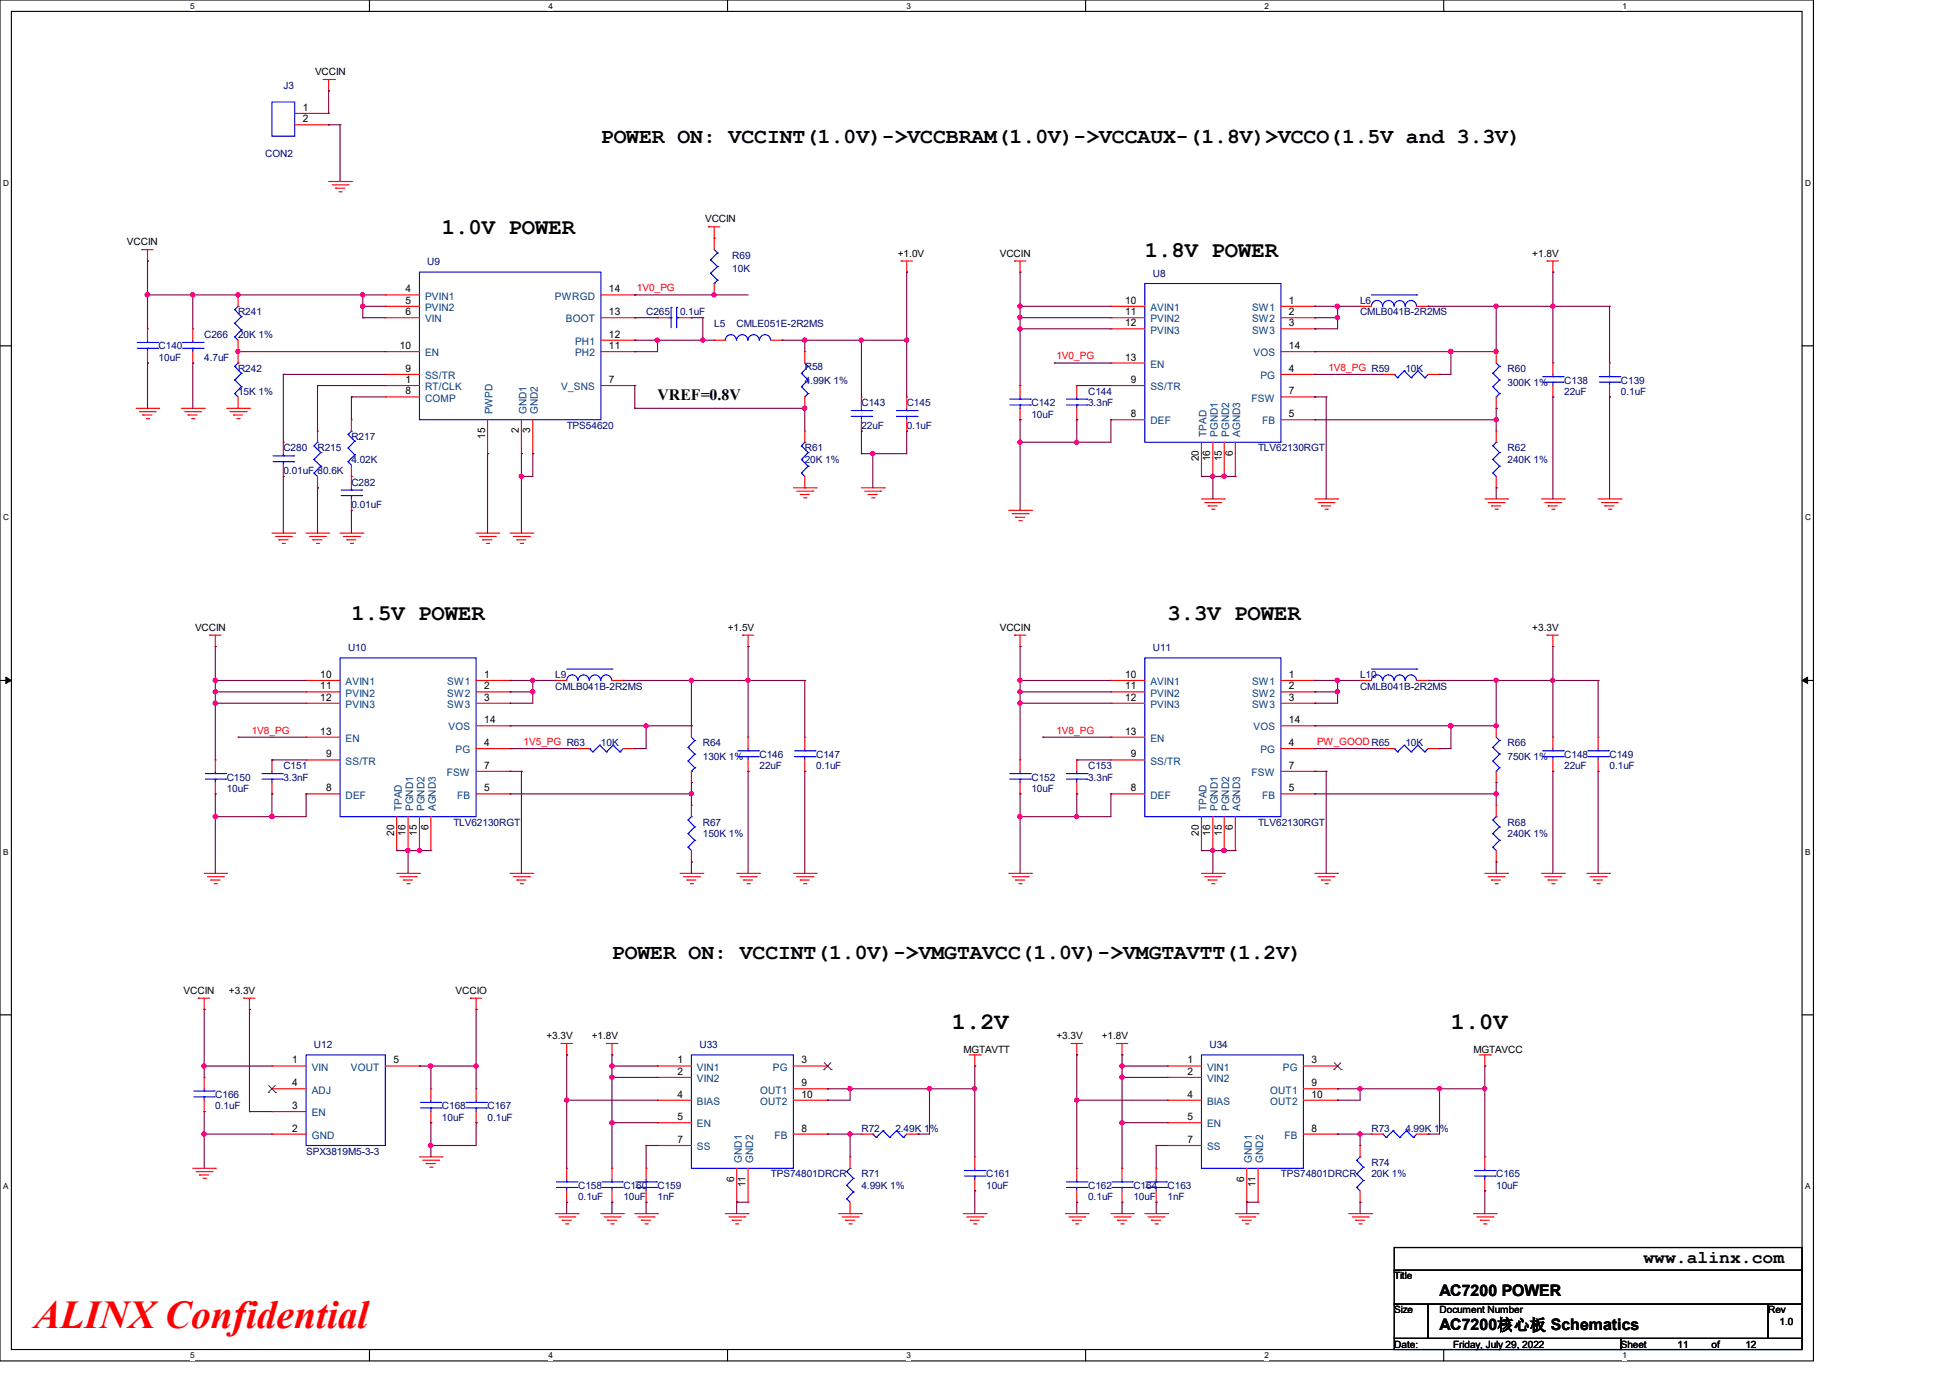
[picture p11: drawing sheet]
<svg xmlns="http://www.w3.org/2000/svg" width="297mm" height="210mm" viewBox="0 0 297 210" stroke-linecap="round" stroke-linejoin="round" font-family="sans-serif">
<defs><g id="words">
<text font-size="6" fill="#f00" x="5.2" y="202.3">ALINX Confidential</text>
<g font-size="3.6">
<text x="145.1" y="156.7">1.2V</text>
<text x="221.1" y="156.7">1.0V</text>
</g>
<g font-size="3.4">
<text x="67.4" y="35.6">1.0V POWER</text>
<text x="174.5" y="39.1">1.8V POWER</text>
<text x="53.6" y="94.4">1.5V POWER</text>
<text x="177.9" y="94.4">3.3V POWER</text>
</g>
<g font-size="3.3">
<text x="91.6" y="21.7">POWER ON: VCCINT(1.0V)-&gt;VCCBRAM(1.0V)-&gt;VCCAUX-(1.8V)&gt;VCCO(1.5V and 3.3V)</text>
<text x="93.3" y="146.1">POWER ON: VCCINT(1.0V)-&gt;VMGTAVCC(1.0V)-&gt;VMGTAVTT(1.2V)</text>
</g>
<text font-size="2.8" x="250.4" y="192.3">www.alinx.com</text>
<g font-size="2.4">
<text x="100.2" y="61">VREF=0.8V</text>
<text x="219.4" y="197.4">AC7200 POWER</text>
<text x="219.4" y="202.6">AC7200核心板 Schematics</text>
</g>
<g font-size="1.6">
<text x="46.1" y="16.9">1</text>
<text x="46.1" y="18.6">2</text>
<text x="61.8" y="44.5">4</text>
<text x="61.8" y="46.3">5</text>
<text x="92.8" y="44.5">14</text>
<text x="171.4" y="46.3">10</text>
<text x="196.4" y="46.3">1</text>
<text x="60.9" y="53.2">10</text>
<text x="61.8" y="48">6</text>
<text x="92.8" y="53.2">11</text>
<text x="92.8" y="51.4">12</text>
<text x="92.8" y="48">13</text>
<text x="171.4" y="48">11</text>
<text x="171.4" y="49.7">12</text>
<text x="196.4" y="48">2</text>
<text x="196.4" y="49.7">3</text>
<text x="196.4" y="53.2">14</text>
<text x="61.8" y="58.3">1</text>
<text x="61.8" y="56.6">9</text>
<text x="92.8" y="58.3">7</text>
<text x="171.4" y="54.9">13</text>
<text x="172.3" y="58.3">9</text>
<text x="196.4" y="56.6">4</text>
<text x="61.8" y="60.1">8</text>
<text x="79.1" y="66" transform="rotate(-90 79.1 66)">2</text>
<text x="80.8" y="66" transform="rotate(-90 80.8 66)">3</text>
<text x="172.3" y="63.5">8</text>
<text x="196.4" y="60.1">7</text>
<text x="196.4" y="63.5">5</text>
<text x="73.9" y="66.8" transform="rotate(-90 73.9 66.8)">15</text>
<text x="182.7" y="70.3" transform="rotate(-90 182.7 70.3)">20</text>
<text x="184.4" y="70.3" transform="rotate(-90 184.4 70.3)">16</text>
<text x="186.2" y="70.3" transform="rotate(-90 186.2 70.3)">15</text>
<text x="187.9" y="69.4" transform="rotate(-90 187.9 69.4)">6</text>
<text x="48.8" y="103.2">10</text>
<text x="48.8" y="105">11</text>
<text x="48.8" y="106.7">12</text>
<text x="73.8" y="103.2">1</text>
<text x="73.8" y="105">2</text>
<text x="73.8" y="106.7">3</text>
<text x="171.4" y="103.2">10</text>
<text x="171.4" y="105">11</text>
<text x="171.4" y="106.7">12</text>
<text x="196.4" y="103.2">1</text>
<text x="196.4" y="105">2</text>
<text x="196.4" y="106.7">3</text>
<text x="48.8" y="111.9">13</text>
<text x="73.8" y="110.1">14</text>
<text x="73.8" y="113.6">4</text>
<text x="171.4" y="111.9">13</text>
<text x="196.4" y="110.1">14</text>
<text x="196.4" y="113.6">4</text>
<text x="49.7" y="115.4">9</text>
<text x="73.8" y="117.1">7</text>
<text x="172.3" y="115.4">9</text>
<text x="196.4" y="117.1">7</text>
<text x="49.7" y="120.5">8</text>
<text x="73.8" y="120.5">5</text>
<text x="172.3" y="120.5">8</text>
<text x="196.4" y="120.5">5</text>
<text x="60.1" y="127.3" transform="rotate(-90 60.1 127.3)">20</text>
<text x="61.8" y="127.3" transform="rotate(-90 61.8 127.3)">16</text>
<text x="63.5" y="127.3" transform="rotate(-90 63.5 127.3)">15</text>
<text x="65.3" y="126.4" transform="rotate(-90 65.3 126.4)">6</text>
<text x="182.7" y="127.3" transform="rotate(-90 182.7 127.3)">20</text>
<text x="184.4" y="127.3" transform="rotate(-90 184.4 127.3)">16</text>
<text x="186.2" y="127.3" transform="rotate(-90 186.2 127.3)">15</text>
<text x="187.9" y="126.4" transform="rotate(-90 187.9 126.4)">6</text>
<text x="44.5" y="162">1</text>
<text x="59.9" y="162">5</text>
<text x="103.3" y="162">1</text>
<text x="122.1" y="162">3</text>
<text x="181" y="162">1</text>
<text x="199.9" y="162">3</text>
<text x="44.5" y="165.4">4</text>
<text x="103.3" y="163.7">2</text>
<text x="103.3" y="167.2">4</text>
<text x="122.1" y="165.4">9</text>
<text x="122.1" y="167.2">10</text>
<text x="181" y="163.7">2</text>
<text x="181" y="167.2">4</text>
<text x="199.9" y="165.4">9</text>
<text x="199.9" y="167.2">10</text>
<text x="44.5" y="168.9">3</text>
<text x="44.5" y="172.3">2</text>
<text x="103.3" y="170.6">5</text>
<text x="122.1" y="172.3">8</text>
<text x="181" y="170.6">5</text>
<text x="199.9" y="172.3">8</text>
<text x="103.3" y="174.1">7</text>
<text x="181" y="174.1">7</text>
<text x="111.9" y="180" transform="rotate(-90 111.9 180)">6</text>
<text x="113.6" y="180.8" transform="rotate(-90 113.6 180.8)">11</text>
<text x="189.6" y="180" transform="rotate(-90 189.6 180)">6</text>
<text x="191.3" y="180.8" transform="rotate(-90 191.3 180.8)">11</text>
</g>
<g font-size="1.6" fill="#004080">
<text x="64.8" y="45.6">PVIN1</text>
<text x="64.8" y="47.4">PVIN2</text>
<text x="84.5" y="45.6">PWRGD</text>
<text x="175.3" y="47.4">AVIN1</text>
<text x="190.8" y="47.4">SW1</text>
<text x="64.8" y="49.1">VIN</text>
<text x="86.2" y="49.1">BOOT</text>
<text x="87.6" y="52.5">PH1</text>
<text x="175.3" y="49.1">PVIN2</text>
<text x="175.3" y="50.8">PVIN3</text>
<text x="190.8" y="49.1">SW2</text>
<text x="190.8" y="50.8">SW3</text>
<text x="64.8" y="59.4">RT/CLK</text>
<text x="64.8" y="57.7">SS/TR</text>
<text x="64.8" y="54.3">EN</text>
<text x="85.5" y="59.4">V_SNS</text>
<text x="87.6" y="54.3">PH2</text>
<text x="175.3" y="56">EN</text>
<text x="175.3" y="59.4">SS/TR</text>
<text x="191" y="54.3">VOS</text>
<text x="192.1" y="57.7">PG</text>
<text x="64.8" y="61.2">COMP</text>
<text x="75.1" y="63.1" transform="rotate(-90 75.1 63.1)">PWPD</text>
<text x="80.2" y="63.1" transform="rotate(-90 80.2 63.1)">GND1</text>
<text x="82" y="63.1" transform="rotate(-90 82 63.1)">GND2</text>
<text x="175.3" y="64.6">DEF</text>
<text x="190.7" y="61.2">FSW</text>
<text x="192.3" y="64.6">FB</text>
<text x="183.8" y="66.5" transform="rotate(-90 183.8 66.5)">TPAD</text>
<text x="185.6" y="66.5" transform="rotate(-90 185.6 66.5)">PGND1</text>
<text x="187.3" y="66.5" transform="rotate(-90 187.3 66.5)">PGND2</text>
<text x="189" y="66.5" transform="rotate(-90 189 66.5)">AGND3</text>
<text x="52.7" y="104.3">AVIN1</text>
<text x="52.7" y="106.1">PVIN2</text>
<text x="52.7" y="107.8">PVIN3</text>
<text x="68.2" y="104.3">SW1</text>
<text x="68.2" y="106.1">SW2</text>
<text x="68.2" y="107.8">SW3</text>
<text x="175.3" y="104.3">AVIN1</text>
<text x="175.3" y="106.1">PVIN2</text>
<text x="175.3" y="107.8">PVIN3</text>
<text x="190.8" y="104.3">SW1</text>
<text x="190.8" y="106.1">SW2</text>
<text x="190.8" y="107.8">SW3</text>
<text x="52.7" y="113">EN</text>
<text x="68.4" y="111.2">VOS</text>
<text x="175.3" y="113">EN</text>
<text x="191" y="111.2">VOS</text>
<text x="52.7" y="116.5">SS/TR</text>
<text x="68.1" y="118.2">FSW</text>
<text x="69.4" y="114.7">PG</text>
<text x="175.3" y="116.5">SS/TR</text>
<text x="190.7" y="118.2">FSW</text>
<text x="192.1" y="114.7">PG</text>
<text x="52.7" y="121.6">DEF</text>
<text x="61.2" y="123.5" transform="rotate(-90 61.2 123.5)">TPAD</text>
<text x="62.9" y="123.5" transform="rotate(-90 62.9 123.5)">PGND1</text>
<text x="64.7" y="123.5" transform="rotate(-90 64.7 123.5)">PGND2</text>
<text x="66.4" y="123.5" transform="rotate(-90 66.4 123.5)">AGND3</text>
<text x="69.7" y="121.6">FB</text>
<text x="175.3" y="121.6">DEF</text>
<text x="183.8" y="123.5" transform="rotate(-90 183.8 123.5)">TPAD</text>
<text x="185.6" y="123.5" transform="rotate(-90 185.6 123.5)">PGND1</text>
<text x="187.3" y="123.5" transform="rotate(-90 187.3 123.5)">PGND2</text>
<text x="189" y="123.5" transform="rotate(-90 189 123.5)">AGND3</text>
<text x="192.3" y="121.6">FB</text>
<text x="47.5" y="163.1">VIN</text>
<text x="47.5" y="166.5">ADJ</text>
<text x="53.5" y="163.1">VOUT</text>
<text x="106.2" y="163.1">VIN1</text>
<text x="106.2" y="164.8">VIN2</text>
<text x="115.8" y="166.5">OUT1</text>
<text x="117.8" y="163.1">PG</text>
<text x="183.9" y="163.1">VIN1</text>
<text x="183.9" y="164.8">VIN2</text>
<text x="193.5" y="166.5">OUT1</text>
<text x="195.5" y="163.1">PG</text>
<text x="47.5" y="170">EN</text>
<text x="47.5" y="173.4">GND</text>
<text x="106.2" y="168.3">BIAS</text>
<text x="106.2" y="171.7">EN</text>
<text x="115.8" y="168.3">OUT2</text>
<text x="118" y="173.4">FB</text>
<text x="183.9" y="168.3">BIAS</text>
<text x="183.9" y="171.7">EN</text>
<text x="193.5" y="168.3">OUT2</text>
<text x="195.7" y="173.4">FB</text>
<text x="106.2" y="175.2">SS</text>
<text x="113" y="177.1" transform="rotate(-90 113 177.1)">GND1</text>
<text x="114.8" y="177.1" transform="rotate(-90 114.8 177.1)">GND2</text>
<text x="183.9" y="175.2">SS</text>
<text x="190.7" y="177.1" transform="rotate(-90 190.7 177.1)">GND1</text>
<text x="192.5" y="177.1" transform="rotate(-90 192.5 177.1)">GND2</text>
</g>
<g font-size="1.5">
<text x="48" y="11.4">VCCIN</text>
<text x="107.4" y="33.9">VCCIN</text>
<text x="19.3" y="37.3">VCCIN</text>
<text x="136.8" y="39.1">+1.0V</text>
<text x="152.4" y="39.1">VCCIN</text>
<text x="233.5" y="39.1">+1.8V</text>
<text x="29.7" y="96.1">VCCIN</text>
<text x="110.9" y="96.1">+1.5V</text>
<text x="152.4" y="96.1">VCCIN</text>
<text x="233.5" y="96.1">+3.3V</text>
<text x="28" y="151.3">VCCIN</text>
<text x="34.9" y="151.3">+3.3V</text>
<text x="69.4" y="151.3">VCCIO</text>
<text x="83.3" y="158.2">+3.3V</text>
<text x="90.2" y="158.2">+1.8V</text>
<text x="146.8" y="160.3">MGTAVTT</text>
<text x="161" y="158.2">+3.3V</text>
<text x="167.9" y="158.2">+1.8V</text>
<text x="224.5" y="160.3">MGTAVCC</text>
<text x="212.5" y="194.9">Title</text>
<text x="212.5" y="200">Size</text>
<text x="219.4" y="200">Document Number</text>
<text x="269.4" y="200">Rev</text>
<text x="271.2" y="201.8">1.0</text>
<text x="212.5" y="205.2">Date:</text>
<text x="221.4" y="205.2">Friday, July 29, 2022</text>
<text x="247" y="205.2">Sheet</text>
<text x="255.6" y="205.2">11</text>
<text x="260.8" y="205.2">of</text>
<text x="266" y="205.2">12</text>
</g>
<g font-size="1.5" fill="#000080">
<text x="43.2" y="13.5">J3</text>
<text x="40.4" y="23.9">CON2</text>
<text x="65.1" y="40.4">U9</text>
<text x="111.6" y="39.4">R69</text>
<text x="111.6" y="41.5">10K</text>
<text x="175.7" y="42.2">U8</text>
<text x="207.3" y="46.3">L6</text>
<text x="24.2" y="53.2">C140</text>
<text x="31.1" y="51.5">C266</text>
<text x="36.3" y="48">R241</text>
<text x="36.3" y="51.5">20K 1%</text>
<text x="98.5" y="48">C265</text>
<text x="103.6" y="48">0.1uF</text>
<text x="108.8" y="49.8">L5</text>
<text x="112.3" y="49.8">CMLE051E-2R2MS</text>
<text x="207.3" y="48">CMLB041B-2R2MS</text>
<text x="24.2" y="54.9">10uF</text>
<text x="31.1" y="54.9">4.7uF</text>
<text x="36.3" y="56.7">R242</text>
<text x="122.6" y="56.3">R58</text>
<text x="122.6" y="58.4">4.99K 1%</text>
<text x="214.2" y="56.7">10K</text>
<text x="229.7" y="56.7">R60</text>
<text x="229.7" y="58.8">300K 1%</text>
<text x="238.4" y="58.4">C138</text>
<text x="247" y="58.4">C139</text>
<text x="36.3" y="60.1">15K 1%</text>
<text x="86.4" y="65.3">TPS54620</text>
<text x="131.3" y="61.8">C143</text>
<text x="131.3" y="65.3">22uF</text>
<text x="138.2" y="61.8">C145</text>
<text x="138.2" y="65.3">0.1uF</text>
<text x="157.2" y="61.8">C142</text>
<text x="157.2" y="63.6">10uF</text>
<text x="165.8" y="60.1">C144</text>
<text x="165.8" y="61.8">3.3nF</text>
<text x="238.4" y="60.1">22uF</text>
<text x="247" y="60.1">0.1uF</text>
<text x="43.2" y="68.7">C280</text>
<text x="48.4" y="68.7">R215</text>
<text x="53.6" y="67.1">R217</text>
<text x="53.6" y="70.5">4.02K</text>
<text x="122.6" y="68.7">R61</text>
<text x="122.6" y="70.5">20K 1%</text>
<text x="191.7" y="68.7">TLV62130RGT</text>
<text x="229.7" y="68.7">R62</text>
<text x="229.7" y="70.5">240K 1%</text>
<text x="43.2" y="72.2">0.01uF 80.6K</text>
<text x="53.6" y="74">C282</text>
<text x="53.6" y="77.4">0.01uF</text>
<text x="53" y="99.1">U10</text>
<text x="175.7" y="99.1">U11</text>
<text x="84.6" y="103.3">L9</text>
<text x="84.6" y="105">CMLB041B-2R2MS</text>
<text x="207.3" y="103.3">L10</text>
<text x="207.3" y="105">CMLB041B-2R2MS</text>
<text x="91.6" y="113.7">10K</text>
<text x="107.1" y="113.7">R64</text>
<text x="214.2" y="113.7">10K</text>
<text x="229.7" y="113.7">R66</text>
<text x="34.5" y="118.9">C150</text>
<text x="43.2" y="117.1">C151</text>
<text x="43.2" y="118.9">3.3nF</text>
<text x="107.1" y="115.7">130K 1%</text>
<text x="115.7" y="115.4">C146</text>
<text x="115.7" y="117.1">22uF</text>
<text x="124.4" y="115.4">C147</text>
<text x="124.4" y="117.1">0.1uF</text>
<text x="157.2" y="118.9">C152</text>
<text x="165.8" y="117.1">C153</text>
<text x="165.8" y="118.9">3.3nF</text>
<text x="229.7" y="115.7">750K 1%</text>
<text x="238.4" y="115.4">C148</text>
<text x="238.4" y="117.1">22uF</text>
<text x="245.3" y="115.4">C149</text>
<text x="245.3" y="117.1">0.1uF</text>
<text x="34.5" y="120.6">10uF</text>
<text x="69.1" y="125.8">TLV62130RGT</text>
<text x="107.1" y="125.8">R67</text>
<text x="157.2" y="120.6">10uF</text>
<text x="191.7" y="125.8">TLV62130RGT</text>
<text x="229.7" y="125.8">R68</text>
<text x="107.1" y="127.5">150K 1%</text>
<text x="229.7" y="127.5">240K 1%</text>
<text x="47.8" y="159.6">U12</text>
<text x="106.6" y="159.6">U33</text>
<text x="184.3" y="159.6">U34</text>
<text x="32.8" y="167.2">C166</text>
<text x="32.8" y="169">0.1uF</text>
<text x="67.4" y="169">C168</text>
<text x="67.4" y="170.7">10uF</text>
<text x="74.3" y="169">C167</text>
<text x="74.3" y="170.7">0.1uF</text>
<text x="131.3" y="172.4">R72</text>
<text x="136.4" y="172.4">2.49K 1%</text>
<text x="209" y="172.4">R73</text>
<text x="214.2" y="172.4">4.99K 1%</text>
<text x="46.7" y="175.9">SPX3819M5-3-3</text>
<text x="117.5" y="179.3">TPS74801DRCR</text>
<text x="131.3" y="179.3">R71</text>
<text x="150.3" y="179.3">C161</text>
<text x="195.2" y="179.3">TPS74801DRCR</text>
<text x="209" y="177.6">R74</text>
<text x="209" y="179.3">20K 1%</text>
<text x="228" y="179.3">C165</text>
<text x="88.1" y="181">C158</text>
<text x="88.1" y="182.8">0.1uF</text>
<text x="95" y="181">C160</text>
<text x="95" y="182.8">10uF</text>
<text x="100.2" y="181">C159</text>
<text x="100.2" y="182.8">1nF</text>
<text x="131.3" y="181">4.99K 1%</text>
<text x="150.3" y="181">10uF</text>
<text x="165.8" y="181">C162</text>
<text x="165.8" y="182.8">0.1uF</text>
<text x="172.7" y="181">C164</text>
<text x="172.7" y="182.8">10uF</text>
<text x="177.9" y="181">C163</text>
<text x="177.9" y="182.8">1nF</text>
<text x="228" y="181">10uF</text>
</g>
<g font-size="1.5" fill="#f00">
<text x="97.1" y="44.4">1V0_PG</text>
<text x="161" y="54.7">1V0_PG</text>
<text x="202.4" y="56.5">1V8_PG R59</text>
<text x="38.4" y="111.7">1V8_PG</text>
<text x="79.8" y="113.5">1V5_PG R63</text>
<text x="161" y="111.7">1V8_PG</text>
<text x="200.7" y="113.5">PW_GOODR65</text>
</g>
<g font-size="1.3">
<text x="29" y="1.4">5</text>
<text x="83.6" y="1.4">4</text>
<text x="138.1" y="1.4">3</text>
<text x="192.7" y="1.4">2</text>
<text x="247.3" y="1.4">1</text>
<text x=".5" y="28.3">D</text>
<text x="275.1" y="28.3">D</text>
<text x=".5" y="79.2">C</text>
<text x="275.1" y="79.2">C</text>
<text x=".5" y="130.2">B</text>
<text x="275.1" y="130.2">B</text>
<text x=".5" y="181.1">A</text>
<text x="275.1" y="181.1">A</text>
<text x="29" y="206.9">5</text>
<text x="83.6" y="206.9">4</text>
<text x="138.1" y="206.9">3</text>
<text x="192.7" y="206.9">2</text>
<text x="247.3" y="206.9">1</text>
</g>
</g></defs>
<path d="M0 0h276.4v207.3h-276.4zM1.7 1.7h272.9v203.8h-272.9z" fill="none" stroke="#000" stroke-width=".17"/>
<g fill="#fff">
<path d="M29 .2h.7v1.4h-.7z"/>
<path d="M29 205.7h.7v1.4h-.7z"/>
</g>
<path d="M56.3 0v1.7M56.3 205.5v1.8" fill="none" stroke="#000" stroke-width=".17"/>
<g fill="#fff">
<path d="M83.6 .2h.6v1.4h-.6z"/>
<path d="M83.6 205.7h.6v1.4h-.6z"/>
</g>
<path d="M110.9 0v1.7M110.9 205.5v1.8" fill="none" stroke="#000" stroke-width=".17"/>
<g fill="#fff">
<path d="M138.1 .2h.7v1.4h-.7z"/>
<path d="M138.1 205.7h.7v1.4h-.7z"/>
</g>
<path d="M165.4 0v1.7M165.4 205.5v1.8" fill="none" stroke="#000" stroke-width=".17"/>
<g fill="#fff">
<path d="M192.7 .2h.7v1.4h-.7z"/>
<path d="M192.7 205.7h.7v1.4h-.7z"/>
</g>
<path d="M220 0v1.7M220 205.5v1.8" fill="none" stroke="#000" stroke-width=".17"/>
<g fill="#fff">
<path d="M247.3 .2h.6v1.4h-.6z"/>
<path d="M247.3 205.7h.6v1.4h-.6z"/>
<path d="M.5 27.2h.9v1.4h-.9z"/>
<path d="M275.1 27.2h.9v1.4h-.9z"/>
<path d="M.5 78.1h.9v1.4h-.9z"/>
<path d="M275.1 78.1h.9v1.4h-.9z"/>
</g>
<path d="M0 52.7h1.7M274.6 52.7h1.8" fill="none" stroke="#000" stroke-width=".17"/>
<g fill="#fff">
<path d="M.5 129.1h.8v1.4h-.8z"/>
<path d="M275.1 129.1h.8v1.4h-.8z"/>
</g>
<path d="M0 103.6h1.7M274.6 103.6h1.8" fill="none" stroke="#000" stroke-width=".17"/>
<path d="M.9 103.1l.8 .5-.8 .5zM274.6 103.6l.9-.5v1z" fill="#000" stroke="#000" stroke-width=".15"/>
<g fill="#fff">
<path d="M.5 180h.8v1.4h-.8z"/>
<path d="M275.1 180h.8v1.4h-.8z"/>
</g>
<path d="M0 154.6h1.7M274.6 154.6h1.8M212.5 190h62.1v3.5h-62.1zM212.5 193.5h62.1v5.1h-62.1zM212.5 198.6h5.1v5.2h-5.1zM217.6 198.6h51.9v5.2h-51.9zM269.5 198.6h5.1v5.2h-5.1zM212.5 203.8h34.5v1.7h-34.5zM247 203.8h27.6v1.7h-27.6z" fill="none" stroke="#000" stroke-width=".17"/>
<g fill="none" stroke="#f00" stroke-width=".17">
<path d="M44.9 17.3h5.2M44.9 19h5.2M49.2 12.1h1.8M50.1 13.8h.1M50.1 17.3h.1M50.1 19h.1M50.1 12.1v1.7M51 12.1h.1M21.6 38h.1M21.6 38h1.7M22.5 39.8h.1M22.5 38v1.8"/>
<path d="M50.1 27.6h3.5M50.6 28.2h2.4M51.1 28.7h.1M51.1 28.7h1.4M51.6 29.2h.4M52 29.2h.1M53 28.2h.1M53.6 27.6h.1M107.9 34.5h.1M107.9 34.5h1.8M108.8 36.3h.1M108.8 34.5v3.5"/>
<path d="M137.3 39.8h.1M137.3 39.8h1.8M138.2 39.8v1.6M154.6 39.8h.1M154.6 39.8h1.7M155.4 39.8v1.6M235.8 39.8h.1M235.8 39.8h1.7M236.6 39.8v1.6M22.5 50.1h.1M22.5 55.3h.1M22.5 50.1v1.7"/>
<path d="M22.5 53.6v1.7M29.4 50.1h.1M29.4 55.3h.1M29.4 50.1v1.7M29.4 53.6v1.7M36.3 53.6h.1M36.3 44.9h.1M36.3 44.9v1.8M36.3 51.8v3.5M58.7 58.7h.1M58.7 44.9h.1M58.7 46.7h.1"/>
<path d="M58.7 48.4h.1M58.7 57h.1M58.7 53.6h.1M58.7 48.4h5.2M58.7 57h5.2M58.7 46.7h5.2M58.7 58.7h5.2M58.7 44.9h5.2M58.7 53.6h5.2M91.6 48.4h5.1M91.6 51.8h5.1M91.6 58.7h5.1"/>
<path d="M91.6 44.9h5.1M91.6 53.6h5.1M96.7 58.7h.1M96.7 53.6h.1M96.7 51.8h.1M96.7 48.4h.1M96.7 44.9h.1M100.2 48.4h.1M100.2 48.4h1.7M103.6 48.4h1.8M105.4 48.4h.1M108.8 44.9h.1"/>
<path d="M108.8 51.8h.1M108.8 43.2v1.7M108.8 51.8h1.7M117.5 51.8h1.7M119.2 51.8h.1M122.6 53.6h.1M122.6 53.6v1.7M138.2 41.4h.1M155.4 41.4h.1M155.4 58.7h.1M155.4 58.7v1.8M164.1 58.7h.1"/>
<path d="M164.1 58.7v1.8M169.3 46.7h.1M169.3 48.4h.1M169.3 50.1h.1M169.3 55.3h.1M169.3 58.7h.1M169.3 48.4h5.2M169.3 46.7h5.2M169.3 58.7h5.2M169.3 50.1h5.2M169.3 55.3h5.2M195.2 48.4h5.2"/>
<path d="M195.2 57h5.2M195.2 46.7h5.2M195.2 53.6h5.2M195.2 50.1h5.2M200.4 46.7h.1M200.4 48.4h.1M200.4 50.1h.1M200.4 53.6h.1M200.4 57h.1M207.3 46.7h.1M207.3 46.7h1.7M210.7 57h.1"/>
<path d="M210.7 57h1.8M215.9 46.7h1.7M217.6 46.7h.1M217.6 57h1.8M219.4 57h.1M228 53.6h.1M228 53.6v1.7M236.6 41.4h.1M236.6 55.3h.1M236.6 55.3v1.7M236.6 58.7v1.8M245.3 55.3h.1"/>
<path d="M245.3 55.3v1.7M245.3 58.7v1.8M20.7 62.2h3.5M21.3 62.7h2.4M21.8 63.2h.1M21.8 63.2h1.4M22.3 63.8h.3M22.6 63.8h.1M23.7 62.7h.1M24.2 62.2h.1M27.6 62.2h3.5M28.2 62.7h2.4"/>
<path d="M28.7 63.2h.1M28.7 63.2h1.4M29.2 63.8h.3M29.5 63.8h.1M30.6 62.7h.1M31.1 62.2h.1M34.5 62.2h3.5M35.1 62.7h2.4M35.6 63.2h.1M35.6 63.2h1.4M36.1 63.8h.3M36.3 62.2h.1"/>
<path d="M36.3 60.5v1.7M36.4 63.8h.1M37.5 62.7h.1M38 62.2h.1M43.2 67.4h.1M43.2 72.6h.1M43.2 67.4v1.7M43.2 70.8v1.8M48.4 74.3h.1M48.4 65.7h.1M48.4 65.7v1.7M48.4 72.6v1.7"/>
<path d="M53.6 72.6h.1M53.6 63.9h.1M53.6 77.7h.1M53.6 63.9v1.8M53.6 70.8v3.5M53.6 76v1.7M58.7 60.5h.1M58.7 60.5h5.2M74.3 69.1h.1M74.3 63.9v5.2M79.5 69.1h.1M79.5 63.9v5.2"/>
<path d="M81.2 69.1h.1M81.2 63.9v5.2M120.9 74.3h3.5M121.4 74.8h2.5M122 75.3h.1M122 75.3h1.3M122.5 75.8h.3M122.6 62.2h.1M122.6 74.3h.1M122.6 65.7h.1M122.6 60.5v1.7M122.6 65.7v1.7"/>
<path d="M122.6 72.6v1.7M122.8 75.8h.1M123.9 74.8h.1M124.4 74.3h.1M131.3 60.5h.1M131.3 65.7h.1M131.3 74.3h3.4M131.3 60.5v1.7M131.3 63.9v1.8M131.8 74.8h2.4M132.3 75.3h.1M132.3 75.3h1.4"/>
<path d="M132.8 75.8h.4M133.2 75.8h.1M134.2 74.8h.1M134.7 74.3h.1M138.2 60.5h.1M138.2 65.7h.1M138.2 60.5v1.7M138.2 63.9v1.8M153.7 77.7h3.5M154.3 78.2h2.4M154.8 78.8h.1M154.8 78.8h1.4"/>
<path d="M155.3 79.3h.3M155.4 63.9h.1M155.4 62.2v1.7M155.6 79.3h.1M156.7 78.2h.1M157.2 77.7h.1M164.1 63.9h.1M164.1 62.2v1.7M169.3 63.9h.1M169.3 63.9h5.2M183.1 72.6h.1M183.1 76h3.5"/>
<path d="M183.1 67.4v5.2M183.6 76.5h2.4M184.1 77h.1M184.1 77h1.4M184.7 77.6h.3M184.8 72.6h.1M184.8 67.4v5.2M185 77.6h.1M186 76.5h.1M186.6 76h.1M186.6 72.6h.1M186.6 67.4v5.2"/>
<path d="M188.3 72.6h.1M188.3 67.4v5.2M195.2 60.5h5.2M195.2 63.9h5.2M200.4 60.5h.1M200.4 63.9h.1M200.4 76h3.4M200.9 76.5h2.4M201.4 77h.1M201.4 77h1.4M201.9 77.6h.4M202.3 77.6h.1"/>
<path d="M203.3 76.5h.1M203.8 76h.1M226.3 76h3.4M226.8 76.5h2.4M227.3 77h.1M227.3 77h1.4M227.8 77.6h.4M228 74.3h.1M228 65.7h.1M228 62.2h.1M228 60.5v1.7M228 65.7v1.7"/>
<path d="M228 72.6v1.7M228.2 77.6h.1M229.2 76.5h.1M229.7 76h.1M234.9 76h3.5M235.4 76.5h2.4M235.9 77h.1M235.9 77h1.4M236.5 77.6h.3M236.6 60.5h.1M236.8 77.6h.1M237.8 76.5h.1"/>
<path d="M238.4 76h.1M243.5 76h3.5M244.1 76.5h2.4M244.6 77h.1M244.6 77h1.4M245.1 77.6h.3M245.3 60.5h.1M245.4 77.6h.1M246.5 76.5h.1M247 76h.1M32 96.7h.1M32 96.7h1.7"/>
<path d="M32.8 98.5h.1M32.8 96.7v1.8M41.4 81.2h3.5M42 81.7h2.4M42.5 82.2h.1M42.5 82.2h1.4M43 82.8h.3M43.3 82.8h.1M44.4 81.7h.1M44.9 81.2h.1M46.7 81.2h3.4M47.2 81.7h2.4"/>
<path d="M47.7 82.2h.1M47.7 82.2h1.4M48.2 82.8h.4M48.6 82.8h.1M49.6 81.7h.1M50.1 81.2h.1M51.8 81.2h3.5M52.3 81.7h2.5M52.9 82.2h.1M52.9 82.2h1.3M53.4 82.8h.3M53.7 82.8h.1"/>
<path d="M54.8 81.7h.1M55.3 81.2h.1M72.6 81.2h3.4M73.1 81.7h2.4M73.6 82.2h.1M73.6 82.2h1.4M74.1 82.8h.4M74.5 82.8h.1M75.5 81.7h.1M76 81.2h.1M77.7 81.2h3.5M78.2 81.7h2.5"/>
<path d="M78.8 82.2h.1M78.8 82.2h1.3M79.3 82.8h.3M79.6 82.8h.1M80.7 81.7h.1M81.2 81.2h.1M113.2 96.7h.1M113.2 96.7h1.7M114 98.5h.1M114 96.7v1.8M154.6 96.7h.1M154.6 96.7h1.7"/>
<path d="M155.4 98.5h.1M155.4 96.7v1.8M235.8 96.7h.1M235.8 96.7h1.7M236.6 98.5h.1M236.6 96.7v1.8M32.8 115.7h.1M32.8 115.7v1.8M32.8 119.2v1.7M41.4 115.7h.1M41.4 115.7v1.8M41.4 119.2v1.7"/>
<path d="M46.7 103.6h.1M46.7 105.4h.1M46.7 107.1h.1M46.7 112.3h.1M46.7 115.7h.1M46.7 103.6h5.1M46.7 105.4h5.1M46.7 107.1h5.1M46.7 112.3h5.1M46.7 115.7h5.1M72.6 103.6h5.1M72.6 105.4h5.1"/>
<path d="M72.6 107.1h5.1M72.6 110.5h5.1M72.6 114h5.1M72.6 117.5h5.1M77.7 103.6h.1M77.7 105.4h.1M77.7 107.1h.1M77.7 110.5h.1M77.7 114h.1M77.7 117.5h.1M84.6 103.6h.1M84.6 103.6h1.8"/>
<path d="M88.1 114h.1M88.1 114h1.7M93.3 103.6h1.7M95 103.6h.1M95 114h1.7M96.7 114h.1M105.4 110.5h.1M105.4 119.2h.1M105.4 110.5v1.8M105.4 117.5v1.7M114 112.3h.1M114 117.5h.1"/>
<path d="M114 112.3v1.7M114 115.7v1.8M122.6 112.3h.1M122.6 117.5h.1M122.6 112.3v1.7M122.6 115.7v1.8M155.4 115.7h.1M155.4 115.7v1.8M155.4 119.2v1.7M164.1 115.7h.1M164.1 115.7v1.8M164.1 119.2v1.7"/>
<path d="M169.3 103.6h.1M169.3 105.4h.1M169.3 107.1h.1M169.3 112.3h.1M169.3 115.7h.1M169.3 103.6h5.2M169.3 105.4h5.2M169.3 107.1h5.2M169.3 112.3h5.2M169.3 115.7h5.2M195.2 103.6h5.2M195.2 105.4h5.2"/>
<path d="M195.2 107.1h5.2M195.2 110.5h5.2M195.2 114h5.2M195.2 117.5h5.2M200.4 103.6h.1M200.4 105.4h.1M200.4 107.1h.1M200.4 110.5h.1M200.4 114h.1M200.4 117.5h.1M207.3 103.6h.1M207.3 103.6h1.7"/>
<path d="M210.7 114h.1M210.7 114h1.8M215.9 103.6h1.7M217.6 103.6h.1M217.6 114h1.8M219.4 114h.1M228 110.5h.1M228 119.2h.1M228 110.5v1.8M228 117.5v1.7M236.6 112.3h.1M236.6 117.5h.1"/>
<path d="M236.6 112.3v1.7M236.6 115.7v1.8M243.5 112.3h.1M243.5 117.5h.1M243.5 112.3v1.7M243.5 115.7v1.8M31.1 133h3.4M31.6 133.5h2.4M32.1 134h.1M32.1 134h1.4M32.6 134.6h.4M32.8 120.9h.1"/>
<path d="M33 134.6h.1M34 133.5h.1M34.5 133h.1M41.4 120.9h.1M46.7 120.9h.1M46.7 120.9h5.1M60.5 129.5h.1M60.5 133h3.4M60.5 124.4v5.1M61 133.5h2.4M61.5 134h.1M61.5 134h1.4"/>
<path d="M62 134.6h.4M62.2 129.5h.1M62.2 124.4v5.1M62.4 134.6h.1M63.4 133.5h.1M63.9 133h.1M63.9 129.5h.1M63.9 124.4v5.1M65.7 129.5h.1M65.7 124.4v5.1M72.6 120.9h5.1M77.7 120.9h.1"/>
<path d="M77.7 133h3.5M78.2 133.5h2.5M78.8 134h.1M78.8 134h1.3M79.3 134.6h.3M79.6 134.6h.1M80.7 133.5h.1M81.2 133h.1M103.6 133h3.5M104.1 133.5h2.5M104.7 134h.1M104.7 134h1.3"/>
<path d="M105.2 134.6h.3M105.4 131.3h.1M105.4 122.6h.1M105.4 122.6v1.8M105.4 129.5v1.8M105.5 134.6h.1M106.6 133.5h.1M107.1 133h.1M112.3 133h3.4M112.8 133.5h2.4M113.3 134h.1M113.3 134h1.4"/>
<path d="M113.8 134.6h.4M114.2 134.6h.1M115.2 133.5h.1M115.7 133h.1M120.9 133h3.5M121.4 133.5h2.5M122 134h.1M122 134h1.3M122.5 134.6h.3M122.8 134.6h.1M123.9 133.5h.1M124.4 133h.1"/>
<path d="M153.7 133h3.5M154.3 133.5h2.4M154.8 134h.1M154.8 134h1.4M155.3 134.6h.3M155.4 120.9h.1M155.6 134.6h.1M156.7 133.5h.1M157.2 133h.1M164.1 120.9h.1M169.3 120.9h.1M169.3 120.9h5.2"/>
<path d="M183.1 129.5h.1M183.1 133h3.5M183.1 124.4v5.1M183.6 133.5h2.4M184.1 134h.1M184.1 134h1.4M184.7 134.6h.3M184.8 129.5h.1M184.8 124.4v5.1M185 134.6h.1M186 133.5h.1M186.6 133h.1"/>
<path d="M186.6 129.5h.1M186.6 124.4v5.1M188.3 129.5h.1M188.3 124.4v5.1M195.2 120.9h5.2M200.4 120.9h.1M200.4 133h3.4M200.9 133.5h2.4M201.4 134h.1M201.4 134h1.4M201.9 134.6h.4M202.3 134.6h.1"/>
<path d="M203.3 133.5h.1M203.8 133h.1M226.3 133h3.4M226.8 133.5h2.4M227.3 134h.1M227.3 134h1.4M227.8 134.6h.4M228 131.3h.1M228 122.6h.1M228 122.6v1.8M228 129.5v1.8M228.2 134.6h.1"/>
<path d="M229.2 133.5h.1M229.7 133h.1M234.9 133h3.5M235.4 133.5h2.4M235.9 134h.1M235.9 134h1.4M236.5 134.6h.3M236.8 134.6h.1M237.8 133.5h.1M238.4 133h.1M241.8 133h3.5M242.3 133.5h2.5"/>
<path d="M242.9 134h.1M242.9 134h1.3M243.4 134.6h.3M243.7 134.6h.1M244.8 133.5h.1M245.3 133h.1M30.2 152h.1M30.2 152h1.8M31.1 153.7h.1M31.1 152v1.7M37.1 152h.1M37.1 152h1.8"/>
<path d="M38 153.7h.1M38 152v1.7M71.7 152h.1M71.7 152h1.7M72.6 153.7h.1M72.6 152v1.7M85.5 158.9h.1M85.5 158.9h1.7M86.4 158.9v1.8M92.4 158.9h.1M92.4 158.9h1.7M93.3 158.9v1.8"/>
<path d="M163.2 158.9h.1M163.2 158.9h1.8M164.1 158.9v1.8M170.1 158.9h.1M170.1 158.9h1.8M171 158.9v1.8M29.4 177.9h3.4M29.9 178.4h2.4M30.4 178.9h.1M30.4 178.9h1.4M30.9 179.5h.4M31.1 164.1h.1"/>
<path d="M31.1 169.3h.1M31.1 164.1v1.7M31.1 167.6v1.7M31.3 179.5h.1M32.3 178.4h.1M32.8 177.9h.1M41.4 162.3h.1M41.4 165.8h.1M41.4 169.3h.1M41.4 172.7h.1M41.4 162.3h5.3M41.4 165.8h5.3"/>
<path d="M41.4 169.3h5.3M41.4 172.7h5.3M58.7 162.3h5.2M63.9 162.3h.1M63.9 176.2h3.5M64.4 176.7h2.4M64.9 177.2h.1M64.9 177.2h1.4M65.5 177.8h.3M65.7 165.8h.1M65.7 171h.1M65.7 165.8v1.8"/>
<path d="M65.7 169.3v1.7M65.8 177.8h.1M66.8 176.7h.1M67.4 176.2h.1M72.6 165.8h.1M72.6 171h.1M72.6 165.8v1.8M72.6 169.3v1.7M86.4 160.7h.1M86.4 177.9h.1M86.4 177.9v1.7M93.3 160.7h.1"/>
<path d="M93.3 177.9h.1M93.3 177.9v1.7M98.5 177.9h.1M98.5 177.9v1.7M100.2 162.3h.1M100.2 164.1h.1M100.2 167.6h.1M100.2 171h.1M100.2 174.5h.1M100.2 162.3h5.2M100.2 164.1h5.2M100.2 167.6h5.2"/>
<path d="M100.2 171h5.2M100.2 174.5h5.2M112.3 177.9v5.2M114 177.9v5.2M120.9 162.3h5.2M120.9 165.8h5.2M120.9 172.7h5.2M120.9 167.6h5.2M126.1 172.7h.1M126.1 165.8h.1M126.1 167.6h.1M126.1 162.3h.1"/>
<path d="M129.5 176.2h.1M129.5 176.2v1.7M131.3 172.7h.1M131.3 172.7h1.7M138.2 172.7h1.7M139.9 172.7h.1M147.7 160.7h1.7M148.5 162.3h.1M148.5 176.2h.1M148.5 160.7v1.6M148.5 176.2v1.7M148.5 179.6v1.8"/>
<path d="M149.4 160.7h.1M164.1 160.7h.1M164.1 177.9h.1M164.1 177.9v1.7M171 160.7h.1M171 177.9h.1M171 177.9v1.7M176.2 177.9h.1M176.2 177.9v1.7M177.9 162.3h.1M177.9 164.1h.1M177.9 167.6h.1"/>
<path d="M177.9 171h.1M177.9 174.5h.1M177.9 162.3h5.2M177.9 164.1h5.2M177.9 167.6h5.2M177.9 171h5.2M177.9 174.5h5.2M190 177.9v5.2M191.7 177.9v5.2M198.6 162.3h5.2M198.6 165.8h5.2M198.6 172.7h5.2"/>
<path d="M198.6 167.6h5.2M203.8 172.7h.1M203.8 165.8h.1M203.8 167.6h.1M203.8 162.3h.1M207.3 174.5h.1M207.3 174.5v1.7M209 172.7h.1M209 172.7h1.7M215.9 172.7h1.7M217.6 172.7h.1M225.4 160.7h1.7"/>
<path d="M226.3 162.3h.1M226.3 176.2h.1M226.3 160.7v1.6M226.3 176.2v1.7M226.3 179.6v1.8M227.1 160.7h.1M84.6 184.8h3.5M85.2 185.3h2.4M85.7 185.8h.1M85.7 185.8h1.4M86.2 186.4h.3M86.4 183.1h.1"/>
<path d="M86.4 181.4v1.7M86.5 186.4h.1M87.6 185.3h.1M88.1 184.8h.1M91.6 184.8h3.4M92.1 185.3h2.4M92.6 185.8h.1M92.6 185.8h1.4M93.1 186.4h.3M93.3 183.1h.1M93.3 181.4v1.7M93.4 186.4h.1"/>
<path d="M94.5 185.3h.1M95 184.8h.1M96.7 184.8h3.5M97.2 185.3h2.5M97.7 185.8h.1M97.7 185.8h1.4M98.3 186.4h.3M98.5 183.1h.1M98.5 181.4v1.7M98.6 186.4h.1M99.7 185.3h.1M100.2 184.8h.1"/>
<path d="M110.5 184.8h3.5M111.1 185.3h2.4M111.6 185.8h.1M111.6 185.8h1.4M112.1 186.4h.3M112.3 183.1h.1M112.4 186.4h.1M113.5 185.3h.1M114 184.8h.1M114 183.1h.1M127.8 184.8h3.5M128.4 185.3h2.4"/>
<path d="M128.9 185.8h.1M128.9 185.8h1.4M129.4 186.4h.3M129.5 184.8h.1M129.5 183.1v1.7M129.7 186.4h.1M130.8 185.3h.1M131.3 184.8h.1M146.8 184.8h3.5M147.3 185.3h2.5M147.9 185.8h.1M147.9 185.8h1.3"/>
<path d="M148.4 186.4h.3M148.5 181.4h.1M148.7 186.4h.1M149.8 185.3h.1M150.3 184.8h.1M162.3 184.8h3.5M162.9 185.3h2.4M163.4 185.8h.1M163.4 185.8h1.4M163.9 186.4h.4M164.1 183.1h.1M164.1 181.4v1.7"/>
<path d="M164.3 186.4h.1M165.3 185.3h.1M165.8 184.8h.1M169.3 184.8h3.4M169.8 185.3h2.4M170.3 185.8h.1M170.3 185.8h1.4M170.8 186.4h.4M171 183.1h.1M171 181.4v1.7M171.2 186.4h.1M172.2 185.3h.1"/>
<path d="M172.7 184.8h.1M174.5 184.8h3.4M175 185.3h2.4M175.5 185.8h.1M175.5 185.8h1.4M176 186.4h.4M176.2 183.1h.1M176.2 181.4v1.7M176.4 186.4h.1M177.4 185.3h.1M177.9 184.8h.1M188.3 184.8h3.4"/>
<path d="M188.8 185.3h2.4M189.3 185.8h.1M189.3 185.8h1.4M189.8 186.4h.4M190 183.1h.1M190.2 186.4h.1M191.2 185.3h.1M191.7 184.8h.1M191.7 183.1h.1M205.5 184.8h3.5M206.1 185.3h2.4M206.6 185.8h.1"/>
<path d="M206.6 185.8h1.4M207.1 186.4h.3M207.3 183.1h.1M207.3 181.4v1.7M207.4 186.4h.1M208.5 185.3h.1M209 184.8h.1M224.5 184.8h3.5M225 185.3h2.5M225.6 185.8h.1M225.6 185.8h1.3M226.1 186.4h.3"/>
<path d="M226.3 181.4h.1M226.4 186.4h.1M227.5 185.3h.1M228 184.8h.1"/>
</g>
<g fill="none" stroke="#00f" stroke-width=".17">
<path d="M41.4 15.5h3.5v5.2h-3.5zM108.3 39.6h.1M108.3 39.6l1 1M108.8 38l.5 .5M109.3 38.5h.1M109.3 38.5l-1 1.1M20.9 53h3.1M20.9 52.2h3.1M22.5 52.2h.1M22.5 53h.1M22.5 51.8v.4M22.5 53v.6"/>
<path d="M24 53h.1M24 52.2h.1M27.8 53h3.1M27.8 52.2h3.1M29.4 52.2h.1M29.4 53h.1M29.4 51.8v.4M29.4 53v.6M30.9 53h.1M30.9 52.2h.1M35.8 59.9h.1M35.8 57.9h.1"/>
<path d="M35.8 55.8h.1M35.8 51.3h.1M35.8 49.2h.1M35.8 47.2h.1M35.8 59.9l.5 .6M35.8 57.9l1 1M35.8 55.8l1 1.1M35.8 51.3l.5 .5M35.8 49.2l1 1M35.8 47.2l1 1M36.3 55.3h.1M36.3 46.7h.1"/>
<path d="M36.3 55.3l-.5 .5M36.3 46.7l-.5 .5M36.8 58.9h.1M36.8 56.9h.1M36.8 50.2h.1M36.8 48.2h.1M36.8 58.9l-1 1M36.8 56.9l-1 1M36.8 50.2l-1 1.1M36.8 48.2l-1 1M63.9 41.4h27.7v22.5h-27.7zM101.9 48.4h.4"/>
<path d="M102.3 48.4h.1M102.3 46.8h.1M102.3 46.8v3.1M103.1 46.8h.1M103.1 48.4h.1M103.1 48.4h.5M103.1 46.8v3.1M108.3 41.6h.1M108.3 41.6l1 1.1M108.8 43.2h.1M109.3 40.6h.1M109.3 42.7h.1"/>
<path d="M109.3 40.6l-1 1M109.3 42.7l-.5 .5M110.5 51.8a.85 .85 0 0 1 .9-.8 .85 .85 0 0 1 .8 .8M112.3 51.8a.85 .85 0 0 1 .8-.8 .85 .85 0 0 1 .9 .8M114 51.8a.85 .85 0 0 1 .9-.8 .85 .85 0 0 1 .8 .8M115.7 51.8a.85 .85 0 0 1 .9-.8 .85 .85 0 0 1 .8 .8M122.1 56.9h.1M122.1 58.9h.1M122.1 56.9l1 1M122.1 58.9l1 1M122.6 55.3l.5 .5M123.1 55.8h.1"/>
<path d="M123.1 57.9h.1M123.1 59.9h.1M123.1 55.8l-1 1.1M123.1 57.9l-1 1M123.1 59.9l-.5 .6M174.5 43.2h20.7v24.2h-20.7zM209 44.9h6.9M210.7 46.6a.85 .85 0 0 0-.9-.8 .85 .85 0 0 0-.8 .9M212.4 46.6a.85 .85 0 0 0-.8-.8 .85 .85 0 0 0-.9 .9M212.5 57h.1M212.5 57l.5 .5M213 57.5h.1"/>
<path d="M214 56.5h.1M214 56.5l1.1 1M214 56.5l-1 1M214.1 46.6a.83 .83 0 0 0-.8-.8 .83 .83 0 0 0-.8 .9M215.1 57.5h.1M215.9 46.6a.85 .85 0 0 0-.9-.8 .85 .85 0 0 0-.8 .9M215.9 44.9h.1M216.1 56.5h.1M216.1 56.5l1 1M216.1 56.5l-1 1M217.1 57.5h.1M217.6 57l-.5 .5"/>
<path d="M227.5 56.9h.1M227.5 58.9h.1M227.5 56.9l1 1M227.5 58.9l1 1M228 55.3l.5 .5M228.5 55.8h.1M228.5 57.9h.1M228.5 59.9h.1M228.5 55.8l-1 1.1M228.5 57.9l-1 1M228.5 59.9l-.5 .6M235.1 58.2h3.1"/>
<path d="M235.1 57.4h3.1M236.6 57.4h.1M236.6 58.2h.1M236.6 57v.4M236.6 58.2v.5M238.2 58.2h.1M238.2 57.4h.1M243.7 58.2h3.1M243.7 57.4h3.1M245.3 57.4h.1M245.3 58.2h.1M245.3 57v.4"/>
<path d="M245.3 58.2v.5M246.8 58.2h.1M246.8 57.4h.1M41.6 70.3h3.1M41.6 69.4h3.1M43.2 69.4h.1M43.2 70.3h.1M43.2 69.1v.3M43.2 70.3v.5M44.7 70.3h.1M44.7 69.4h.1M47.8 72.1h.1"/>
<path d="M47.8 70h.1M47.8 67.9h.1M47.8 72.1l.6 .5M47.8 70l1.1 1M47.8 67.9l1.1 1M48.4 67.4h.1M48.4 67.4l-.6 .5M48.9 71h.1M48.9 68.9h.1M48.9 71l-1.1 1.1M48.9 68.9l-1.1 1.1M52 75.5h3.1"/>
<path d="M52 74.6h3.1M53 70.3h.1M53 68.2h.1M53 66.2h.1M53 70.3l.6 .5M53 68.2l1.1 1.1M53 66.2l1.1 1M53.6 65.7h.1M53.6 74.6h.1M53.6 75.5h.1M53.6 65.7l-.6 .5M53.6 74.3v.3"/>
<path d="M53.6 75.5v.5M54.1 69.3h.1M54.1 67.2h.1M54.1 69.3l-1.1 1M54.1 67.2l-1.1 1M55.1 75.5h.1M55.1 74.6h.1M122.1 72.1h.1M122.1 70h.1M122.1 67.9h.1M122.1 72.1l.5 .5M122.1 70l1 1"/>
<path d="M122.1 67.9l1 1M122.6 60.5h.1M122.6 67.4h.1M122.6 67.4l-.5 .5M123.1 71h.1M123.1 68.9h.1M123.1 71l-1 1.1M123.1 68.9l-1 1.1M129.7 63.4h3.1M129.7 62.5h3.1M131.3 62.5h.1M131.3 63.4h.1"/>
<path d="M131.3 62.2v.3M131.3 63.4v.5M132.8 63.4h.1M132.8 62.5h.1M136.6 63.4h3.1M136.6 62.5h3.1M138.2 62.5h.1M138.2 63.4h.1M138.2 62.2v.3M138.2 63.4v.5M139.7 63.4h.1M139.7 62.5h.1"/>
<path d="M153.9 61.7h3.1M153.9 60.8h3.1M155.4 60.8h.1M155.4 61.7h.1M155.4 60.5v.3M155.4 61.7v.5M157 61.7h.1M157 60.8h.1M162.5 61.7h3.2M162.5 60.8h3.2M164.1 60.8h.1M164.1 61.7h.1"/>
<path d="M164.1 60.5v.3M164.1 61.7v.5M165.7 61.7h.1M165.7 60.8h.1M227.5 72.1h.1M227.5 70h.1M227.5 67.9h.1M227.5 72.1l.5 .5M227.5 70l1 1M227.5 67.9l1 1M228 67.4h.1M228 60.5h.1"/>
<path d="M228 67.4l-.5 .5M228.5 71h.1M228.5 68.9h.1M228.5 71l-1 1.1M228.5 68.9l-1 1.1M31.3 118.7h3.1M31.3 117.8h3.1M32.8 117.8h.1M32.8 118.7h.1M32.8 117.5v.3M32.8 118.7v.5M34.4 118.7h.1"/>
<path d="M34.4 117.8h.1M39.9 118.7h3.1M39.9 117.8h3.1M41.4 117.8h.1M41.4 118.7h.1M41.4 117.5v.3M41.4 118.7v.5M43 118.7h.1M43 117.8h.1M51.8 100.2h20.8v24.2h-20.8zM86.4 103.6a.85 .85 0 0 1 .8-.8 .85 .85 0 0 1 .9 .8M86.4 101.9h6.9"/>
<path d="M88.1 103.6a.85 .85 0 0 1 .8-.8 .85 .85 0 0 1 .9 .8M89.8 114h.1M89.8 103.6a.85 .85 0 0 1 .9-.8 .85 .85 0 0 1 .8 .8M89.8 114l.5 .5M90.3 114.5h.1M91.4 113.5h.1M91.4 113.5l1 1M91.4 113.5l-1.1 1M91.6 103.6a.83 .83 0 0 1 .8-.8 .83 .83 0 0 1 .8 .8M92.4 114.5h.1M93.3 101.9h.1M93.4 113.5h.1"/>
<path d="M93.4 113.5l1.1 1M93.4 113.5l-1 1M94.5 114.5h.1M95 114l-.5 .5M104.9 113.8h.1M104.9 115.9h.1M104.9 113.8l1 1.1M104.9 115.9l1 1M105.4 117.5h.1M105.4 112.3l.5 .5M105.9 112.8h.1M105.9 114.9h.1"/>
<path d="M105.9 116.9h.1M105.9 112.8l-1 1M105.9 114.9l-1 1M105.9 116.9l-.5 .6M112.4 115.2h3.2M112.4 114.3h3.2M114 114.3h.1M114 115.2h.1M114 114v.3M114 115.2v.5M115.6 115.2h.1M115.6 114.3h.1"/>
<path d="M121.1 115.2h3.1M121.1 114.3h3.1M122.6 114.3h.1M122.6 115.2h.1M122.6 114v.3M122.6 115.2v.5M124.2 115.2h.1M124.2 114.3h.1M153.9 118.7h3.1M153.9 117.8h3.1M155.4 117.8h.1M155.4 118.7h.1"/>
<path d="M155.4 117.5v.3M155.4 118.7v.5M157 118.7h.1M157 117.8h.1M162.5 118.7h3.2M162.5 117.8h3.2M164.1 117.8h.1M164.1 118.7h.1M164.1 117.5v.3M164.1 118.7v.5M165.7 118.7h.1M165.7 117.8h.1"/>
<path d="M174.5 100.2h20.7v24.2h-20.7zM209 103.6a.85 .85 0 0 1 .8-.8 .85 .85 0 0 1 .9 .8M209 101.9h6.9M210.7 103.6a.85 .85 0 0 1 .9-.8 .85 .85 0 0 1 .8 .8M212.5 114h.1M212.5 103.6a.83 .83 0 0 1 .8-.8 .83 .83 0 0 1 .8 .8M212.5 114l.5 .5M213 114.5h.1M214 113.5h.1M214 113.5l1.1 1M214 113.5l-1 1M214.2 103.6a.85 .85 0 0 1 .8-.8 .85 .85 0 0 1 .9 .8"/>
<path d="M215.1 114.5h.1M215.9 101.9h.1M216.1 113.5h.1M216.1 113.5l1 1M216.1 113.5l-1 1M217.1 114.5h.1M217.6 114l-.5 .5M227.5 113.8h.1M227.5 115.9h.1M227.5 113.8l1 1.1M227.5 115.9l1 1M228 117.5h.1"/>
<path d="M228 112.3l.5 .5M228.5 112.8h.1M228.5 114.9h.1M228.5 116.9h.1M228.5 112.8l-1 1M228.5 114.9l-1 1M228.5 116.9l-.5 .6M235.1 115.2h3.1M235.1 114.3h3.1M236.6 114.3h.1M236.6 115.2h.1M236.6 114v.3"/>
<path d="M236.6 115.2v.5M238.2 115.2h.1M238.2 114.3h.1M242 115.2h3.1M242 114.3h3.1M243.5 114.3h.1M243.5 115.2h.1M243.5 114v.3M243.5 115.2v.5M245.1 115.2h.1M245.1 114.3h.1M104.9 129h.1"/>
<path d="M104.9 127h.1M104.9 124.9h.1M104.9 129l.5 .5M104.9 127l1 1M104.9 124.9l1 1M105.4 124.4h.1M105.4 124.4l-.5 .5M105.9 128h.1M105.9 125.9h.1M105.9 128l-1 1M105.9 125.9l-1 1.1M227.5 129h.1"/>
<path d="M227.5 127h.1M227.5 124.9h.1M227.5 129l.5 .5M227.5 127l1 1M227.5 124.9l1 1M228 124.4h.1M228 124.4l-.5 .5M228.5 128h.1M228.5 125.9h.1M228.5 128l-1 1M228.5 125.9l-1 1.1M29.5 167h3.1"/>
<path d="M29.5 166.2h3.1M31.1 166.2h.1M31.1 167h.1M31.1 165.8v.4M31.1 167v.6M32.6 167h.1M32.6 166.2h.1M46.7 160.7h12v13.8h-12zM64.1 168.7h3.1M64.1 167.9h3.1M65.7 167.9h.1M65.7 168.7h.1"/>
<path d="M65.7 167.6v.3M65.7 168.7v.6M67.2 168.7h.1M67.2 167.9h.1M71 168.7h3.1M71 167.9h3.1M72.6 167.9h.1M72.6 168.7h.1M72.6 167.6v.3M72.6 168.7v.6M74.1 168.7h.1M74.1 167.9h.1"/>
<path d="M86.4 179.6v.4M93.3 179.6v.4M98.5 179.6v.4M105.4 160.7h15.5v17.2h-15.5zM129 178.4h.1M129 178.4l1 1.1M129.5 177.9h.1M129.5 177.9l-.5 .5M130 179.5h.1M130 179.5l-1 1M133 172.7h.1M133 172.7l.5 .5"/>
<path d="M133.5 173.2h.1M134.6 172.2h.1M134.6 172.2l1 1M134.6 172.2l-1.1 1M135.6 173.2h.1M136.6 172.2h.1M136.6 172.2l1.1 1M136.6 172.2l-1 1M137.7 173.2h.1M138.2 172.7l-.5 .5M147 179.1h3.1M147 178.3h3.1"/>
<path d="M148.5 178.3h.1M148.5 179.1h.1M148.5 177.9v.4M148.5 179.1v.5M150.1 179.1h.1M150.1 178.3h.1M164.1 179.6v.4M171 179.6v.4M176.2 179.6v.4M183.1 160.7h15.5v17.2h-15.5zM206.8 178.8h.1M206.8 176.7h.1"/>
<path d="M206.8 178.8l1 1M206.8 176.7l1 1.1M207.3 176.2h.1M207.3 176.2l-.5 .5M207.8 179.8h.1M207.8 177.8h.1M207.8 179.8l-1 1M207.8 177.8l-1 1M210.7 172.7h.1M210.7 172.7l.5 .5M211.2 173.2h.1M212.3 172.2h.1"/>
<path d="M212.3 172.2l1 1M212.3 172.2l-1.1 1M213.3 173.2h.1M214.3 172.2h.1M214.3 172.2l1.1 1M214.3 172.2l-1 1M215.4 173.2h.1M215.9 172.7l-.5 .5M224.7 179.1h3.1M224.7 178.3h3.1M226.3 178.3h.1M226.3 179.1h.1"/>
<path d="M226.3 177.9v.4M226.3 179.1v.5M227.8 179.1h.1M227.8 178.3h.1M84.8 180.8h3.1M84.8 180h3.1M86.4 180h.1M86.4 180.8h.1M86.4 180.8v.6M87.9 180.8h.1M87.9 180h.1M91.7 180.8h3.1"/>
<path d="M91.7 180h3.1M93.3 180h.1M93.3 180.8h.1M93.3 180.8v.6M94.8 180.8h.1M94.8 180h.1M96.9 180.8h3.1M96.9 180h3.1M98.5 180h.1M98.5 180.8h.1M98.5 180.8v.6M100 180.8h.1"/>
<path d="M100 180h.1M129 182.6h.1M129 180.5h.1M129 182.6l.5 .5M129 180.5l1 1M130 181.5h.1M130 181.5l-1 1.1M162.5 180.8h3.2M162.5 180h3.2M164.1 180h.1M164.1 180.8h.1M164.1 180.8v.6"/>
<path d="M165.7 180.8h.1M165.7 180h.1M169.5 180.8h3.1M169.5 180h3.1M171 180h.1M171 180.8h.1M171 180.8v.6M172.6 180.8h.1M172.6 180h.1M174.6 180.8h3.2M174.6 180h3.2M176.2 180h.1"/>
<path d="M176.2 180.8h.1M176.2 180.8v.6M177.8 180.8h.1M177.8 180h.1M206.8 180.8h.1M206.8 180.8l.5 .6"/>
</g>
<path d="M40.9 166.4h.1M40.9 165.3l1.1 1.1M42 165.3l-1.1 1.1M42 166.4h.1M125.6 162.9h.1M125.6 161.8l1.1 1.1M126.6 161.8l-1 1.1M126.7 162.9h.1M203.3 162.9h.1M203.3 161.8l1.1 1.1M204.3 161.8l-1 1.1M204.4 162.9h.1" fill="none" stroke="#804000" stroke-width=".15"/>
<g fill="none" stroke="#800040" stroke-width=".17">
<path d="M50.1 19h.1M50.1 13.8h.1M50.1 19h1.7M50.1 13.8v3.5M51.8 19h.1M51.8 19v8.6M22.5 39.8h.1M22.5 39.8v10.3M22.5 44.9h.1M22.5 55.3h.1M22.5 44.9h36.2M22.5 55.3v6.9"/>
<path d="M29.4 55.3h.1M29.4 44.9h.1M29.4 44.9v5.2M29.4 55.3v6.9M36.3 44.9h.1M36.3 53.6h.1M36.3 53.6h22.4M43.2 57h.1M43.2 57h15.5M43.2 57v10.4M48.4 58.7h.1M48.4 58.7h10.3"/>
<path d="M48.4 58.7v7M55.3 44.9h.1M55.3 48.4h.1M55.3 46.7h.1M55.3 46.7h3.4M55.3 48.4h3.4M55.3 44.9v3.5M96.7 51.8h.1M96.7 48.4h.1M96.7 53.6h.1M96.7 58.7h.1M96.7 44.9h.1"/>
<path d="M96.7 48.4h3.5M96.7 51.8h12.1M96.7 44.9h17.3M96.7 58.7v3.5M100.2 51.8h.1M100.2 51.8v1.8h-3.5M105.4 48.4h.1M105.4 48.4h1.7M107.1 48.4h.1M107.1 51.8h.1M107.1 48.4v3.4M108.8 44.9h.1"/>
<path d="M119.2 51.8h.1M119.2 51.8h19M122.6 51.8h.1M122.6 51.8v1.8M131.3 51.8h.1M131.3 51.8v8.7M138.2 41.4h.1M138.2 51.8h.1M138.2 41.4v19.1M155.4 48.4h.1M155.4 41.4h.1M155.4 46.7h.1"/>
<path d="M155.4 50.1h.1M155.4 41.4v17.3M155.4 46.7h13.9M155.4 48.4h13.9M155.4 50.1h13.9M160.7 55.3h.1M160.7 55.3h8.6M164.1 58.7h.1M164.1 58.7h5.2M200.4 53.6h.1M200.4 57h.1M200.4 46.7h.1"/>
<path d="M200.4 48.4h.1M200.4 50.1h.1M200.4 57h10.3M200.4 46.7h6.9M200.4 48.4h3.4M203.8 46.7h.1M203.8 48.4h.1M203.8 46.7v3.4h-3.4M217.6 46.7h.1M217.6 46.7h27.7M219.4 57h.1M221.1 53.6h.1"/>
<path d="M221.1 53.6v3.4h-1.7M228 46.7h.1M228 46.7v6.9h-27.6M236.6 46.7h.1M236.6 41.4h.1M236.6 41.4v13.9M245.3 46.7h.1M245.3 46.7v8.6M43.2 72.6h.1M43.2 72.6v8.6M48.4 74.3h.1M48.4 74.3v6.9"/>
<path d="M53.6 60.5h.1M53.6 77.7h.1M53.6 60.5h5.1M53.6 60.5v3.4M53.6 77.7v3.5M74.3 69.1h.1M74.3 69.1v12.1M79.5 69.1h.1M79.5 72.6h.1M79.5 69.1v12.1M81.2 69.1h.1M81.2 69.1v3.5h-1.7"/>
<path d="M96.7 62.2h.1M96.7 62.2h25.9M122.6 62.2h.1M122.6 62.2v3.5M131.3 65.7h.1M131.3 69.1h.1M131.3 65.7v3.4M133 69.1h.1M133 69.1v5.2M138.2 65.7h.1M138.2 65.7v3.4h-6.9M155.4 67.4h.1"/>
<path d="M155.4 63.9h.1M155.4 63.9v13.8M164.1 67.4h.1M164.1 63.9h.1M164.1 63.9v3.5M169.3 63.9h.1M169.3 63.9v3.5h-13.9M183.1 72.6h.1M183.1 72.6h5.2M184.8 72.6h.1M184.8 72.6v3.4M186.6 72.6h.1"/>
<path d="M200.4 63.9h.1M200.4 60.5h.1M200.4 63.9h27.6M200.4 60.5h1.7M202.1 60.5h.1M202.1 60.5v15.5M228 62.2h.1M228 63.9h.1M228 74.3h.1M228 62.2v3.5M228 74.3v1.7M236.6 60.5h.1"/>
<path d="M236.6 60.5v15.5M245.3 60.5h.1M245.3 60.5v15.5M32.8 98.5h.1M32.8 98.5v17.2M114 98.5h.1M114 98.5v13.8M155.4 98.5h.1M155.4 98.5v17.2M236.6 98.5h.1M236.6 98.5v13.8M32.8 105.4h.1"/>
<path d="M32.8 103.6h.1M32.8 107.1h.1M32.8 103.6h13.9M32.8 105.4h13.9M32.8 107.1h13.9M36.3 112.3h.1M36.3 112.3h10.4M41.4 115.7h.1M41.4 115.7h5.3M77.7 110.5h.1M77.7 114h.1M77.7 103.6h.1"/>
<path d="M77.7 105.4h.1M77.7 107.1h.1M77.7 117.5h.1M77.7 114h10.4M77.7 110.5h27.7M77.7 103.6h6.9M77.7 105.4h3.5M77.7 117.5h1.8M79.5 117.5h.1M79.5 117.5v15.5M81.2 103.6h.1M81.2 105.4h.1"/>
<path d="M81.2 103.6v3.5h-3.5M95 103.6h.1M95 103.6h27.6M96.7 114h.1M98.5 110.5h.1M98.5 110.5v3.5h-1.8M105.4 119.2h.1M105.4 103.6h.1M105.4 110.5h.1M105.4 103.6v6.9M105.4 119.2v3.4M114 117.5h.1"/>
<path d="M114 103.6h.1M114 117.5v15.5M122.6 117.5h.1M122.6 103.6h.1M122.6 103.6v8.7M122.6 117.5v15.5M155.4 105.4h.1M155.4 103.6h.1M155.4 107.1h.1M155.4 103.6h13.9M155.4 105.4h13.9M155.4 107.1h13.9"/>
<path d="M158.9 112.3h.1M158.9 112.3h10.4M164.1 115.7h.1M164.1 115.7h5.2M200.4 114h.1M200.4 110.5h.1M200.4 103.6h.1M200.4 105.4h.1M200.4 107.1h.1M200.4 117.5h.1M200.4 114h10.3M200.4 103.6h6.9"/>
<path d="M200.4 105.4h3.4M200.4 117.5h1.7M202.1 117.5h.1M202.1 117.5v15.5M203.8 103.6h.1M203.8 105.4h.1M203.8 103.6v3.5h-3.4M217.6 103.6h.1M217.6 103.6h25.9M219.4 114h.1M221.1 110.5h.1M221.1 110.5v3.5h-1.7"/>
<path d="M228 119.2h.1M228 103.6h.1M228 103.6v6.9h-27.6M228 119.2v3.4M236.6 103.6h.1M236.6 117.5h.1M236.6 117.5v15.5M243.5 103.6h.1M243.5 117.5h.1M243.5 103.6v8.7M243.5 117.5v15.5M32.8 124.4h.1"/>
<path d="M32.8 120.9h.1M32.8 120.9v12.1M41.4 124.4h.1M41.4 120.9h.1M41.4 120.9v3.5M46.7 120.9h.1M46.7 120.9v3.5h-13.9M60.5 129.5h.1M60.5 129.5h5.2M62.2 129.5h.1M62.2 129.5v3.5M63.9 129.5h.1"/>
<path d="M77.7 120.9h.1M77.7 120.9h27.7M105.4 120.9h.1M105.4 131.3h.1M105.4 131.3v1.7M155.4 120.9h.1M155.4 124.4h.1M155.4 120.9v12.1M164.1 124.4h.1M164.1 120.9h.1M164.1 120.9v3.5M169.3 120.9h.1"/>
<path d="M169.3 120.9v3.5h-13.9M183.1 129.5h.1M183.1 129.5h5.2M184.8 129.5h.1M184.8 129.5v3.5M186.6 129.5h.1M200.4 120.9h.1M200.4 120.9h27.6M228 120.9h.1M228 131.3h.1M228 131.3v1.7M31.1 153.7h.1"/>
<path d="M31.1 153.7v10.4M38 153.7h.1M38 153.7v15.6M72.6 153.7h.1M72.6 153.7v12.1M31.1 162.3h.1M31.1 172.7h.1M31.1 169.3h.1M31.1 162.3h10.3M31.1 172.7h10.3M31.1 169.3v8.6M38 169.3h.1"/>
<path d="M38 169.3h3.4M63.9 162.3h.1M63.9 162.3h8.7M65.7 162.3h.1M65.7 171h.1M65.7 174.5h.1M65.7 162.3v3.5M65.7 171v5.2M72.6 171h.1M72.6 162.3h.1M72.6 171v3.5h-6.9M86.4 167.6h.1"/>
<path d="M86.4 160.7h.1M86.4 167.6h13.8M86.4 160.7v17.2M93.3 162.3h.1M93.3 160.7h.1M93.3 164.1h.1M93.3 171h.1M93.3 162.3h6.9M93.3 160.7v17.2M93.3 164.1h6.9M93.3 171h6.9M98.5 174.5h.1"/>
<path d="M98.5 174.5v3.4M98.5 174.5h1.7M126.1 165.8h.1M126.1 172.7h.1M126.1 167.6h.1M126.1 165.8h22.4M126.1 172.7h5.2M129.5 172.7h.1M129.5 165.8h.1M129.5 165.8v1.8h-3.4M129.5 172.7v3.5M139.9 172.7h.1"/>
<path d="M141.6 165.8h.1M141.6 165.8v6.9h-1.7M148.5 162.3h.1M148.5 165.8h.1M148.5 162.3v13.9M164.1 167.6h.1M164.1 160.7h.1M164.1 160.7v17.2M164.1 167.6h13.8M171 162.3h.1M171 160.7h.1M171 164.1h.1"/>
<path d="M171 171h.1M171 162.3h6.9M171 164.1h6.9M171 171h6.9M171 160.7v17.2M176.2 174.5h.1M176.2 174.5h1.7M176.2 174.5v3.4M203.8 172.7h.1M203.8 167.6h.1M203.8 165.8h.1M203.8 165.8h22.5"/>
<path d="M203.8 172.7h5.2M207.3 172.7h.1M207.3 165.8h.1M207.3 165.8v1.8h-3.5M207.3 172.7v1.8M217.6 172.7h.1M219.4 165.8h.1M219.4 165.8v6.9h-1.8M226.3 162.3h.1M226.3 165.8h.1M226.3 162.3v13.9M86.4 183.1h.1"/>
<path d="M86.4 183.1v1.7M93.3 183.1h.1M93.3 183.1v1.7M98.5 183.1h.1M98.5 183.1v1.7M112.3 183.1h.1M112.3 183.1v1.7M112.3 183.1h1.7M148.5 181.4h.1M148.5 181.4v3.4M164.1 183.1h.1M164.1 183.1v1.7"/>
<path d="M171 183.1h.1M171 183.1v1.7M176.2 183.1h.1M176.2 183.1v1.7M190 183.1h.1M190 183.1h1.7M190 183.1v1.7M207.3 183.1h.1M207.3 183.1v1.7M226.3 181.4h.1M226.3 181.4v3.4"/>
</g>
<g fill="#f0f" stroke="#f0f" stroke-width=".17">
<circle cx="41.5" cy="124.4" r=".33"/>
<circle cx="32.8" cy="124.4" r=".33"/>
<circle cx="228" cy="46.6" r=".32"/>
<circle cx="203.8" cy="48.3" r=".33"/>
<circle cx="228" cy="63.9" r=".32"/>
<circle cx="203.8" cy="46.6" r=".33"/>
<circle cx="155.4" cy="67.4" r=".32"/>
<circle cx="164.1" cy="67.4" r=".32"/>
<circle cx="228" cy="53.5" r=".32"/>
<circle cx="221.1" cy="53.5" r=".33"/>
<circle cx="236.6" cy="46.6" r=".32"/>
<circle cx="228" cy="103.6" r=".32"/>
<circle cx="236.6" cy="103.6" r=".32"/>
<circle cx="203.8" cy="103.6" r=".33"/>
<circle cx="203.8" cy="105.3" r=".33"/>
<circle cx="228" cy="120.9" r=".32"/>
<circle cx="155.4" cy="124.4" r=".32"/>
<circle cx="164.1" cy="124.4" r=".32"/>
<circle cx="221.1" cy="110.5" r=".33"/>
<circle cx="228" cy="110.5" r=".32"/>
<circle cx="184.8" cy="129.5" r=".32"/>
<circle cx="186.5" cy="129.5" r=".33"/>
<circle cx="155.4" cy="105.3" r=".32"/>
<circle cx="155.4" cy="103.6" r=".32"/>
<circle cx="155.4" cy="107.1" r=".32"/>
<circle cx="184.8" cy="72.5" r=".32"/>
<circle cx="186.5" cy="72.5" r=".33"/>
<circle cx="155.4" cy="46.6" r=".32"/>
<circle cx="155.4" cy="48.3" r=".32"/>
<circle cx="155.4" cy="50.1" r=".32"/>
<circle cx="81.2" cy="105.3" r=".32"/>
<circle cx="81.2" cy="103.6" r=".32"/>
<circle cx="105.3" cy="120.9" r=".32"/>
<circle cx="98.4" cy="110.5" r=".32"/>
<circle cx="114" cy="103.6" r=".32"/>
<circle cx="62.2" cy="129.5" r=".32"/>
<circle cx="63.9" cy="129.5" r=".32"/>
<circle cx="32.8" cy="105.3" r=".33"/>
<circle cx="32.8" cy="103.6" r=".33"/>
<circle cx="32.8" cy="107.1" r=".33"/>
<circle cx="105.3" cy="103.6" r=".32"/>
<circle cx="93.3" cy="162.3" r=".33"/>
<circle cx="93.3" cy="164.1" r=".33"/>
<circle cx="86.3" cy="167.5" r=".32"/>
<circle cx="93.3" cy="171" r=".33"/>
<circle cx="148.5" cy="165.8" r=".32"/>
<circle cx="129.5" cy="172.7" r=".32"/>
<circle cx="141.6" cy="165.8" r=".32"/>
<circle cx="207.2" cy="172.7" r=".32"/>
<circle cx="219.3" cy="165.8" r=".32"/>
<circle cx="171" cy="162.3" r=".33"/>
<circle cx="171" cy="164.1" r=".33"/>
<circle cx="164.1" cy="167.5" r=".32"/>
<circle cx="171" cy="171" r=".33"/>
<circle cx="226.3" cy="165.8" r=".32"/>
<circle cx="129.5" cy="165.8" r=".32"/>
<circle cx="31.1" cy="172.7" r=".33"/>
<circle cx="65.6" cy="162.3" r=".33"/>
<circle cx="65.6" cy="174.4" r=".33"/>
<circle cx="31.1" cy="162.3" r=".33"/>
<circle cx="72.5" cy="162.3" r=".32"/>
<circle cx="207.2" cy="165.8" r=".32"/>
<circle cx="55.3" cy="44.9" r=".32"/>
<circle cx="55.3" cy="46.6" r=".32"/>
<circle cx="79.4" cy="72.5" r=".32"/>
<circle cx="100.2" cy="51.8" r=".33"/>
<circle cx="107.1" cy="51.8" r=".32"/>
<circle cx="122.6" cy="51.8" r=".32"/>
<circle cx="122.6" cy="62.2" r=".32"/>
<circle cx="133" cy="69.1" r=".32"/>
<circle cx="131.3" cy="51.8" r=".32"/>
<circle cx="138.2" cy="51.8" r=".32"/>
<circle cx="22.4" cy="44.9" r=".33"/>
<circle cx="108.8" cy="44.9" r=".33"/>
<circle cx="36.3" cy="44.9" r=".32"/>
<circle cx="29.4" cy="44.9" r=".32"/>
<circle cx="36.3" cy="53.5" r=".32"/>
</g>
<use href="#words"/>
</svg>
